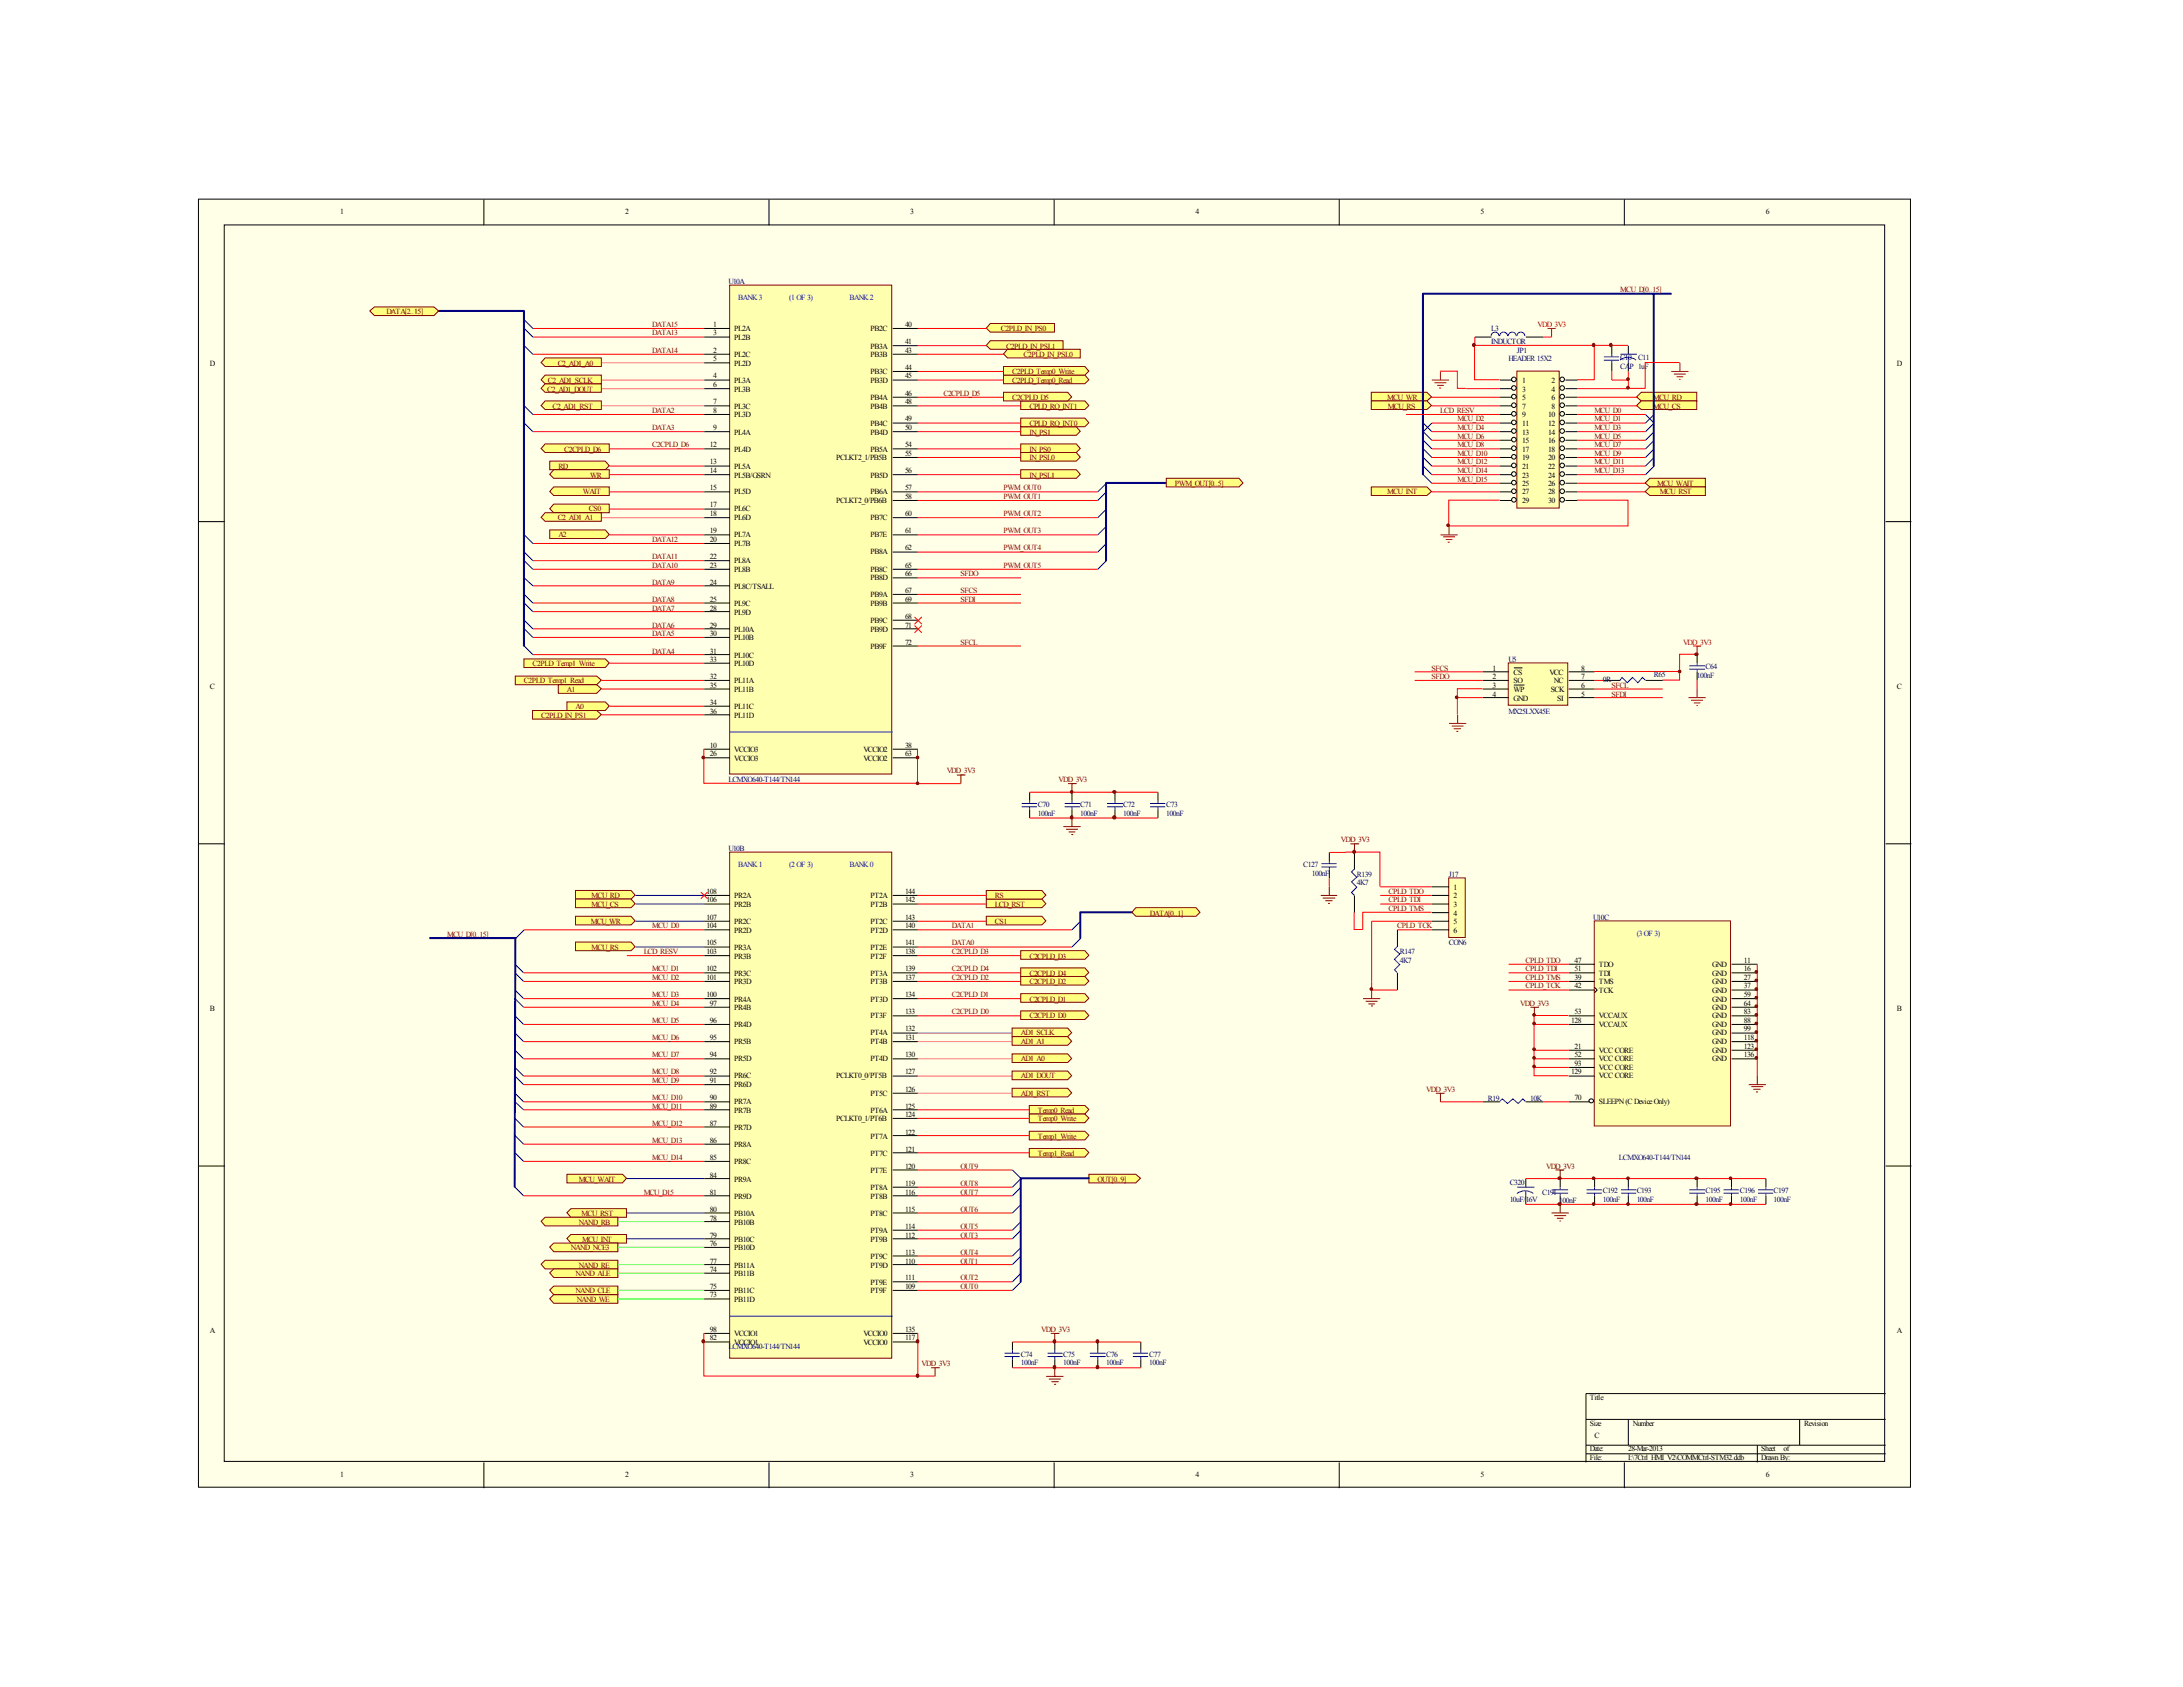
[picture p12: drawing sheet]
<svg xmlns="http://www.w3.org/2000/svg" width="279mm" height="216mm" viewBox="0 0 279 216" stroke-linecap="round" stroke-linejoin="round" font-family="sans-serif">
<defs><g id="words">
<g font-size="1">
<text x="43.5" y="27.4">1</text>
<text x="80" y="27.4">2</text>
<text x="116.5" y="27.4">3</text>
<text x="153" y="27.4">4</text>
<text x="189.5" y="27.4">5</text>
<text x="226" y="27.4">6</text>
<text x="91.3" y="41.8">1</text>
<text x="115.8" y="41.8">40</text>
<text x="26.8" y="46.9">D</text>
<text x="91.3" y="46.2">5</text>
<text x="91.3" y="45.1">2</text>
<text x="91.3" y="42.9">3</text>
<text x="94" y="46.8">PL2D</text>
<text x="94" y="45.7">PL2C</text>
<text x="94" y="43.5">PL2B</text>
<text x="94" y="42.4">PL2A</text>
<text x="111.4" y="47.9">PB3C</text>
<text x="111.4" y="45.7">PB3B</text>
<text x="111.4" y="44.6">PB3A</text>
<text x="111.4" y="42.4">PB2C</text>
<text x="115.8" y="47.3">44</text>
<text x="115.8" y="45.1">43</text>
<text x="115.8" y="44">41</text>
<text x="242.8" y="46.9">D</text>
<text x="91.3" y="48.4">4</text>
<text x="91.3" y="49.5">6</text>
<text x="91.3" y="51.7">7</text>
<text x="91.3" y="52.8">8</text>
<text x="94" y="49">PL3A</text>
<text x="94" y="50.1">PL3B</text>
<text x="94" y="52.3">PL3C</text>
<text x="94" y="53.4">PL3D</text>
<text x="111.4" y="52.3">PB4B</text>
<text x="111.4" y="51.2">PB4A</text>
<text x="111.4" y="49">PB3D</text>
<text x="115.8" y="53.9">49</text>
<text x="115.8" y="51.7">48</text>
<text x="115.8" y="50.6">46</text>
<text x="115.8" y="48.4">45</text>
<text x="194.8" y="49">1</text>
<text x="194.8" y="50.1">3</text>
<text x="194.8" y="51.2">5</text>
<text x="194.8" y="52.3">7</text>
<text x="194.8" y="53.4">9</text>
<text x="198.1" y="53.4">10</text>
<text x="198.6" y="49">2</text>
<text x="198.6" y="50.1">4</text>
<text x="198.6" y="51.2">6</text>
<text x="198.6" y="52.3">8</text>
<text x="90.9" y="57.2">12</text>
<text x="90.9" y="59.4">13</text>
<text x="91.3" y="55">9</text>
<text x="94" y="55.6">PL4A</text>
<text x="94" y="57.8">PL4D</text>
<text x="107" y="58.9">PCLKT2_1/PB5B</text>
<text x="111.4" y="57.8">PB5A</text>
<text x="111.4" y="55.6">PB4D</text>
<text x="111.4" y="54.5">PB4C</text>
<text x="115.8" y="57.2">54</text>
<text x="115.8" y="55">50</text>
<text x="115.8" y="58.3">55</text>
<text x="194.8" y="54.5">11</text>
<text x="194.8" y="55.6">13</text>
<text x="194.8" y="56.7">15</text>
<text x="194.8" y="57.8">17</text>
<text x="194.8" y="58.9">19</text>
<text x="198.1" y="54.5">12</text>
<text x="198.1" y="55.6">14</text>
<text x="198.1" y="56.7">16</text>
<text x="198.1" y="57.8">18</text>
<text x="198.1" y="58.9">20</text>
<text x="90.9" y="60.5">14</text>
<text x="90.9" y="64.9">17</text>
<text x="90.9" y="62.7">15</text>
<text x="94" y="60">PL5A</text>
<text x="94" y="61.1">PL5B/GSRN</text>
<text x="94" y="65.4">PL6C</text>
<text x="94" y="63.2">PL5D</text>
<text x="107" y="64.3">PCLKT2_0/PB6B</text>
<text x="111.4" y="61.1">PB5D</text>
<text x="111.4" y="63.2">PB6A</text>
<text x="115.8" y="60.5">56</text>
<text x="115.8" y="62.7">57</text>
<text x="115.8" y="63.8">58</text>
<text x="194.8" y="60">21</text>
<text x="194.8" y="61.1">23</text>
<text x="194.8" y="62.1">25</text>
<text x="194.8" y="63.2">27</text>
<text x="194.8" y="64.3">29</text>
<text x="198.1" y="60">22</text>
<text x="198.1" y="61.1">24</text>
<text x="198.1" y="62.1">26</text>
<text x="198.1" y="63.2">28</text>
<text x="198.1" y="64.3">30</text>
<text x="90.9" y="66">18</text>
<text x="90.9" y="68.2">19</text>
<text x="90.9" y="69.3">20</text>
<text x="90.9" y="71.5">22</text>
<text x="94" y="66.5">PL6D</text>
<text x="94" y="68.7">PL7A</text>
<text x="94" y="69.8">PL7B</text>
<text x="111.4" y="66.5">PB7C</text>
<text x="111.4" y="68.7">PB7E</text>
<text x="111.4" y="70.9">PB8A</text>
<text x="115.8" y="66">60</text>
<text x="115.8" y="68.2">61</text>
<text x="115.8" y="70.4">62</text>
<text x="90.9" y="72.6">23</text>
<text x="90.9" y="74.8">24</text>
<text x="90.9" y="77">25</text>
<text x="94" y="72">PL8A</text>
<text x="94" y="73.1">PL8B</text>
<text x="94" y="75.3">PL8C/TSALL</text>
<text x="94" y="77.5">PL9C</text>
<text x="111.4" y="73.1">PB8C</text>
<text x="111.4" y="74.2">PB8D</text>
<text x="111.4" y="76.4">PB9A</text>
<text x="111.4" y="77.5">PB9B</text>
<text x="115.8" y="72.6">65</text>
<text x="115.8" y="73.7">66</text>
<text x="115.8" y="75.9">67</text>
<text x="115.8" y="77">69</text>
<text x="90.9" y="78.1">28</text>
<text x="90.9" y="80.3">29</text>
<text x="90.9" y="81.4">30</text>
<text x="90.9" y="83.6">31</text>
<text x="94" y="78.6">PL9D</text>
<text x="94" y="80.8">PL10A</text>
<text x="94" y="81.9">PL10B</text>
<text x="111.4" y="79.7">PB9C</text>
<text x="111.4" y="80.8">PB9D</text>
<text x="111.4" y="83">PB9F</text>
<text x="115.8" y="79.2">68</text>
<text x="115.8" y="80.3">71</text>
<text x="115.8" y="82.5">72</text>
<text x="26.8" y="88.1">C</text>
<text x="90.9" y="84.7">33</text>
<text x="90.9" y="86.9">32</text>
<text x="90.9" y="88">35</text>
<text x="94" y="84.2">PL10C</text>
<text x="94" y="85.3">PL10D</text>
<text x="94" y="87.5">PL11A</text>
<text x="94" y="88.6">PL11B</text>
<text x="191" y="85.8">1</text>
<text x="191" y="86.9">2</text>
<text x="191" y="88">3</text>
<text x="191" y="89.1">4</text>
<text x="193.7" y="86.4">CS</text>
<text x="193.7" y="87.5">SO</text>
<text x="193.7" y="88.6">WP</text>
<text x="193.7" y="89.7">GND</text>
<text x="198.3" y="86.4">VCC</text>
<text x="198.5" y="88.6">SCK</text>
<text x="198.9" y="87.5">NC</text>
<text x="199.3" y="89.7">SI</text>
<text x="202.4" y="88">6</text>
<text x="202.4" y="89.1">5</text>
<text x="202.4" y="86.9">7</text>
<text x="202.4" y="85.8">8</text>
<text x="242.8" y="88.1">C</text>
<text x="90.9" y="95.7">10</text>
<text x="90.9" y="90.2">34</text>
<text x="90.9" y="91.3">36</text>
<text x="94" y="90.8">PL11C</text>
<text x="94" y="91.9">PL11D</text>
<text x="115.8" y="95.7">38</text>
<text x="90.9" y="96.8">26</text>
<text x="94" y="96.3">VCCIO3</text>
<text x="94" y="97.4">VCCIO3</text>
<text x="110.5" y="96.3">VCCIO2</text>
<text x="110.5" y="97.4">VCCIO2</text>
<text x="115.8" y="96.8">63</text>
<text x="186" y="113.9">1</text>
<text x="90.4" y="118.8">104</text>
<text x="90.4" y="117.7">107</text>
<text x="90.4" y="115.5">106</text>
<text x="90.4" y="114.4">108</text>
<text x="94" y="119.4">PR2D</text>
<text x="94" y="118.3">PR2C</text>
<text x="94" y="116.1">PR2B</text>
<text x="94" y="115">PR2A</text>
<text x="111.4" y="119.4">PT2D</text>
<text x="111.4" y="118.3">PT2C</text>
<text x="111.4" y="116.1">PT2B</text>
<text x="111.4" y="115">PT2A</text>
<text x="115.8" y="118.8">140</text>
<text x="115.8" y="117.7">143</text>
<text x="115.8" y="115.5">142</text>
<text x="115.8" y="114.4">144</text>
<text x="186" y="115">2</text>
<text x="186" y="116.1">3</text>
<text x="186" y="117.2">4</text>
<text x="186" y="118.3">5</text>
<text x="186" y="119.4">6</text>
<text x="90.4" y="121">105</text>
<text x="90.4" y="122.1">103</text>
<text x="90.4" y="124.3">102</text>
<text x="90.4" y="125.4">101</text>
<text x="94" y="121.6">PR3A</text>
<text x="94" y="122.7">PR3B</text>
<text x="94" y="124.9">PR3C</text>
<text x="94" y="126">PR3D</text>
<text x="111.4" y="126">PT3B</text>
<text x="111.4" y="124.9">PT3A</text>
<text x="111.4" y="122.7">PT2F</text>
<text x="111.4" y="121.6">PT2E</text>
<text x="115.8" y="125.4">137</text>
<text x="115.8" y="124.3">139</text>
<text x="115.8" y="122.1">138</text>
<text x="115.8" y="121">141</text>
<text x="201.5" y="123.2">47</text>
<text x="201.5" y="124.3">51</text>
<text x="201.5" y="125.4">39</text>
<text x="204.7" y="123.8">TDO</text>
<text x="204.7" y="124.9">TDI</text>
<text x="204.7" y="126">TMS</text>
<text x="219.1" y="123.8">GND</text>
<text x="219.1" y="124.9">GND</text>
<text x="219.1" y="126">GND</text>
<text x="223.2" y="123.2">11</text>
<text x="223.2" y="124.3">16</text>
<text x="223.2" y="125.4">27</text>
<text x="26.8" y="129.4">B</text>
<text x="90.4" y="127.6">100</text>
<text x="90.9" y="128.7">97</text>
<text x="90.9" y="130.9">96</text>
<text x="94" y="128.2">PR4A</text>
<text x="94" y="129.3">PR4B</text>
<text x="94" y="131.4">PR4D</text>
<text x="111.4" y="130.3">PT3F</text>
<text x="111.4" y="128.2">PT3D</text>
<text x="115.8" y="129.8">133</text>
<text x="115.8" y="127.6">134</text>
<text x="115.8" y="132">132</text>
<text x="201.1" y="130.9">128</text>
<text x="201.5" y="129.8">53</text>
<text x="201.5" y="126.5">42</text>
<text x="204.7" y="130.3">VCCAUX</text>
<text x="204.7" y="131.4">VCCAUX</text>
<text x="204.7" y="127.1">TCK</text>
<text x="219.1" y="127.1">GND</text>
<text x="219.1" y="128.2">GND</text>
<text x="219.1" y="129.3">GND</text>
<text x="219.1" y="130.3">GND</text>
<text x="219.1" y="131.4">GND</text>
<text x="223.2" y="126.5">37</text>
<text x="223.2" y="127.6">59</text>
<text x="223.2" y="128.7">64</text>
<text x="223.2" y="129.8">83</text>
<text x="223.2" y="130.9">88</text>
<text x="223.2" y="132">99</text>
<text x="242.8" y="129.4">B</text>
<text x="90.9" y="133.1">95</text>
<text x="90.9" y="137.5">92</text>
<text x="90.9" y="135.3">94</text>
<text x="94" y="133.6">PR5B</text>
<text x="94" y="135.8">PR5D</text>
<text x="111.4" y="132.5">PT4A</text>
<text x="111.4" y="133.6">PT4B</text>
<text x="111.4" y="135.8">PT4D</text>
<text x="115.8" y="133.1">131</text>
<text x="115.8" y="135.3">130</text>
<text x="115.8" y="137.5">127</text>
<text x="201.1" y="137.5">129</text>
<text x="201.5" y="134.2">21</text>
<text x="201.5" y="135.3">52</text>
<text x="201.5" y="136.4">93</text>
<text x="204.7" y="134.7">VCC CORE</text>
<text x="204.7" y="135.8">VCC CORE</text>
<text x="204.7" y="136.9">VCC CORE</text>
<text x="219.1" y="133.6">GND</text>
<text x="219.1" y="134.7">GND</text>
<text x="219.1" y="135.8">GND</text>
<text x="219.1" y="132.5">GND</text>
<text x="223.2" y="133.1">118</text>
<text x="223.2" y="134.2">123</text>
<text x="223.2" y="135.3">136</text>
<text x="90.9" y="138.6">91</text>
<text x="90.9" y="140.8">90</text>
<text x="90.9" y="141.9">89</text>
<text x="94" y="138">PR6C</text>
<text x="94" y="139.1">PR6D</text>
<text x="94" y="141.3">PR7A</text>
<text x="94" y="142.4">PR7B</text>
<text x="107" y="138">PCLKT0_0/PT5B</text>
<text x="107" y="143.5">PCLKT0_1/PT6B</text>
<text x="111.4" y="140.2">PT5C</text>
<text x="111.4" y="142.4">PT6A</text>
<text x="115.8" y="139.7">126</text>
<text x="115.8" y="141.9">125</text>
<text x="115.8" y="143">124</text>
<text x="201.5" y="140.8">70</text>
<text x="204.7" y="138">VCC CORE</text>
<text x="204.7" y="141.3">SLEEPN (C Device Only)</text>
<text x="90.9" y="144.1">87</text>
<text x="90.9" y="146.3">86</text>
<text x="90.9" y="148.5">85</text>
<text x="94" y="144.6">PR7D</text>
<text x="94" y="146.8">PR8A</text>
<text x="94" y="149">PR8C</text>
<text x="111.4" y="145.7">PT7A</text>
<text x="111.4" y="147.9">PT7C</text>
<text x="115.8" y="145.2">122</text>
<text x="115.8" y="147.4">121</text>
<text x="115.8" y="149.6">120</text>
<text x="90.9" y="150.7">84</text>
<text x="90.9" y="152.9">81</text>
<text x="90.9" y="155.1">80</text>
<text x="94" y="151.2">PR9A</text>
<text x="94" y="153.4">PR9D</text>
<text x="94" y="155.6">PB10A</text>
<text x="111.4" y="150.1">PT7E</text>
<text x="111.4" y="152.3">PT8A</text>
<text x="111.4" y="153.4">PT8B</text>
<text x="111.4" y="155.6">PT8C</text>
<text x="115.8" y="151.8">119</text>
<text x="115.8" y="152.9">116</text>
<text x="115.8" y="155.1">115</text>
<text x="90.9" y="156.2">78</text>
<text x="90.9" y="158.4">79</text>
<text x="90.9" y="159.5">76</text>
<text x="90.9" y="161.7">77</text>
<text x="94" y="156.7">PB10B</text>
<text x="94" y="158.9">PB10C</text>
<text x="94" y="160">PB10D</text>
<text x="111.4" y="157.8">PT9A</text>
<text x="111.4" y="158.9">PT9B</text>
<text x="111.4" y="161.1">PT9C</text>
<text x="115.8" y="157.3">114</text>
<text x="115.8" y="158.4">112</text>
<text x="115.8" y="160.6">113</text>
<text x="115.8" y="161.7">110</text>
<text x="90.9" y="162.8">74</text>
<text x="90.9" y="164.9">75</text>
<text x="90.9" y="166">73</text>
<text x="94" y="162.2">PB11A</text>
<text x="94" y="163.3">PB11B</text>
<text x="94" y="165.5">PB11C</text>
<text x="94" y="166.6">PB11D</text>
<text x="111.4" y="162.2">PT9D</text>
<text x="111.4" y="164.4">PT9E</text>
<text x="111.4" y="165.5">PT9F</text>
<text x="115.8" y="163.8">111</text>
<text x="115.8" y="164.9">109</text>
<text x="26.8" y="170.6">A</text>
<text x="90.9" y="170.4">98</text>
<text x="90.9" y="171.5">82</text>
<text x="94" y="171">VCCIO1</text>
<text x="94" y="172.1">VCCIO1</text>
<text x="110.5" y="171">VCCIO0</text>
<text x="110.5" y="172.1">VCCIO0</text>
<text x="115.8" y="170.4">135</text>
<text x="115.8" y="171.5">117</text>
<text x="242.8" y="170.6">A</text>
<text x="203.5" y="179.2">Title</text>
<text x="203.5" y="182.5">Size</text>
<text x="203.5" y="185.8">Date:</text>
<text x="204.1" y="184.1">C</text>
<text x="208.4" y="185.8">28-Mar-2013</text>
<text x="209" y="182.5">Number</text>
<text x="225.4" y="185.8">Sheet</text>
<text x="228.3" y="185.8">of</text>
<text x="230.9" y="182.5">Revision</text>
<text x="43.5" y="189.1">1</text>
<text x="80" y="189.1">2</text>
<text x="116.5" y="189.1">3</text>
<text x="153" y="189.1">4</text>
<text x="189.5" y="189.1">5</text>
<text x="203.5" y="186.9">File:</text>
<text x="208.4" y="186.9">I:\7Ctrl_HMI_V2\COMMCtrl-STM32.ddb</text>
<text x="225.4" y="186.9">Drawn By:</text>
<text x="226" y="189.1">6</text>
</g>
<g font-size="1" fill="#800000">
<text x="49.4" y="40.2">DATA[2..15]</text>
<text x="83.5" y="41.8">DATA15</text>
<text x="207.4" y="37.4">MCU_D[0..15]</text>
<text x="71.4" y="46.8">C2_AD1_A0</text>
<text x="83.5" y="42.9">DATA13</text>
<text x="83.5" y="45.1">DATA14</text>
<text x="128.1" y="42.4">C2PLD_IN_PS0</text>
<text x="128.8" y="44.6">C2PLD_IN_PSL1</text>
<text x="129.5" y="47.9">C2PLD_Temp0_Write</text>
<text x="131" y="45.7">C2PLD_IN_PSL0</text>
<text x="70" y="50.1">C2_AD1_DOUT</text>
<text x="70.1" y="49">C2_AD1_SCLK</text>
<text x="70.7" y="52.3">C2_AD1_RST</text>
<text x="83.5" y="52.8">DATA2</text>
<text x="120.7" y="50.6">C2CPLD_D5</text>
<text x="129.5" y="49">C2PLD_Temp0_Read</text>
<text x="129.5" y="51.2">C2CPLD_D5</text>
<text x="131.7" y="52.3">CPLD_RQ_INT1</text>
<text x="177.6" y="51.2">MCU_WR</text>
<text x="177.6" y="52.3">MCU_RS</text>
<text x="184.3" y="52.8">LCD_RESV</text>
<text x="186.5" y="53.9">MCU_D2</text>
<text x="204.1" y="52.8">MCU_D0</text>
<text x="204.1" y="53.9">MCU_D1</text>
<text x="211.6" y="51.2">MCU_RD</text>
<text x="211.6" y="52.3">MCU_CS</text>
<text x="72.2" y="57.8">C2CPLD_D6</text>
<text x="83.5" y="55">DATA3</text>
<text x="83.5" y="57.2">C2CPLD_D6</text>
<text x="131.7" y="57.8">IN_PS0</text>
<text x="131.7" y="55.6">IN_PS1</text>
<text x="131.7" y="54.5">CPLD_RQ_INT0</text>
<text x="131.7" y="58.9">IN_PSL0</text>
<text x="186.5" y="55">MCU_D4</text>
<text x="186.5" y="56.1">MCU_D6</text>
<text x="186.5" y="57.2">MCU_D8</text>
<text x="186.5" y="58.3">MCU_D10</text>
<text x="186.5" y="59.4">MCU_D12</text>
<text x="204.1" y="55">MCU_D3</text>
<text x="204.1" y="56.1">MCU_D5</text>
<text x="204.1" y="57.2">MCU_D7</text>
<text x="204.1" y="58.3">MCU_D9</text>
<text x="204.1" y="59.4">MCU_D11</text>
<text x="71.5" y="60">RD</text>
<text x="74.6" y="63.2">WAIT</text>
<text x="75.4" y="65.4">CS0</text>
<text x="75.5" y="61.1">WR</text>
<text x="128.4" y="62.7">PWM_OUT0</text>
<text x="128.4" y="63.8">PWM_OUT1</text>
<text x="131.7" y="61.1">IN_PSL1</text>
<text x="150.4" y="62.1">PWM_OUT[0..5]</text>
<text x="177.6" y="63.2">MCU_INT</text>
<text x="186.5" y="61.6">MCU_D15</text>
<text x="186.5" y="60.5">MCU_D14</text>
<text x="204.1" y="60.5">MCU_D13</text>
<text x="212.1" y="62.1">MCU_WAIT</text>
<text x="212.4" y="63.2">MCU_RST</text>
<text x="71.4" y="66.5">C2_AD1_A1</text>
<text x="71.5" y="68.7">A2</text>
<text x="83.5" y="71.5">DATA11</text>
<text x="83.5" y="69.3">DATA12</text>
<text x="128.4" y="66">PWM_OUT2</text>
<text x="128.4" y="68.2">PWM_OUT3</text>
<text x="128.4" y="70.4">PWM_OUT4</text>
<text x="83.5" y="77">DATA8</text>
<text x="83.5" y="74.8">DATA9</text>
<text x="83.5" y="72.6">DATA10</text>
<text x="122.9" y="75.9">SFCS</text>
<text x="122.9" y="73.7">SFDO</text>
<text x="122.9" y="77">SFDI</text>
<text x="128.4" y="72.6">PWM_OUT5</text>
<text x="83.5" y="83.6">DATA4</text>
<text x="83.5" y="81.4">DATA5</text>
<text x="83.5" y="80.3">DATA6</text>
<text x="83.5" y="78.1">DATA7</text>
<text x="122.9" y="82.5">SFCL</text>
<text x="67.1" y="87.5">C2PLD_Temp1_Read</text>
<text x="68.2" y="85.3">C2PLD_Temp1_Write</text>
<text x="72.6" y="88.6">A1</text>
<text x="183.2" y="85.8">SFCS</text>
<text x="183.2" y="86.9">SFDO</text>
<text x="206.3" y="88">SFCL</text>
<text x="206.3" y="89.1">SFDI</text>
<text x="69.3" y="91.9">C2PLD_IN_PS1</text>
<text x="73.7" y="90.8">A0</text>
<text x="121.2" y="99">VDD_3V3</text>
<text x="135.5" y="100.1">VDD_3V3</text>
<text x="171.6" y="107.8">VDD_3V3</text>
<text x="57.2" y="119.9">MCU_D[0..15]</text>
<text x="75.6" y="118.3">MCU_WR</text>
<text x="75.7" y="115">MCU_RD</text>
<text x="75.7" y="116.1">MCU_CS</text>
<text x="83.5" y="118.8">MCU_D0</text>
<text x="121.8" y="118.8">DATA1</text>
<text x="127.3" y="116.1">LCD_RST</text>
<text x="127.3" y="115">RS</text>
<text x="127.3" y="118.3">CS1</text>
<text x="147.2" y="117.2">DATA[0..1]</text>
<text x="177.7" y="114.4">CPLD_TDO</text>
<text x="177.7" y="115.5">CPLD_TDI</text>
<text x="177.7" y="116.6">CPLD_TMS</text>
<text x="178.8" y="118.8">CPLD_TCK</text>
<text x="75.7" y="121.6">MCU_RS</text>
<text x="82.4" y="122.1">LCD_RESV</text>
<text x="83.5" y="124.3">MCU_D1</text>
<text x="83.5" y="125.4">MCU_D2</text>
<text x="121.8" y="121">DATA0</text>
<text x="121.8" y="125.4">C2CPLD_D2</text>
<text x="121.8" y="122.1">C2CPLD_D3</text>
<text x="121.8" y="124.3">C2CPLD_D4</text>
<text x="131.7" y="122.7">C2CPLD_D3</text>
<text x="131.7" y="124.9">C2CPLD_D4</text>
<text x="131.7" y="126">C2CPLD_D2</text>
<text x="195.3" y="123.2">CPLD_TDO</text>
<text x="195.3" y="125.4">CPLD_TMS</text>
<text x="195.3" y="124.3">CPLD_TDI</text>
<text x="83.5" y="127.6">MCU_D3</text>
<text x="83.5" y="128.7">MCU_D4</text>
<text x="83.5" y="130.9">MCU_D5</text>
<text x="121.8" y="129.8">C2CPLD_D0</text>
<text x="121.8" y="127.6">C2CPLD_D1</text>
<text x="131.7" y="128.2">C2CPLD_D1</text>
<text x="131.7" y="130.3">C2CPLD_D0</text>
<text x="194.6" y="128.7">VDD_3V3</text>
<text x="195.3" y="126.5">CPLD_TCK</text>
<text x="83.5" y="133.1">MCU_D6</text>
<text x="83.5" y="135.3">MCU_D7</text>
<text x="83.5" y="137.5">MCU_D8</text>
<text x="130.6" y="132.5">AD1_SCLK</text>
<text x="130.6" y="133.6">AD1_A1</text>
<text x="130.6" y="135.8">AD1_A0</text>
<text x="83.5" y="138.6">MCU_D9</text>
<text x="83.5" y="140.8">MCU_D10</text>
<text x="83.5" y="141.9">MCU_D11</text>
<text x="130.6" y="138">AD1_DOUT</text>
<text x="130.6" y="140.2">AD1_RST</text>
<text x="132.9" y="142.4">Temp0_Read</text>
<text x="132.9" y="143.5">Temp0_Write</text>
<text x="182.6" y="139.7">VDD_3V3</text>
<text x="83.5" y="144.1">MCU_D12</text>
<text x="83.5" y="146.3">MCU_D13</text>
<text x="83.5" y="148.5">MCU_D14</text>
<text x="122.9" y="149.6">OUT9</text>
<text x="132.9" y="147.9">Temp1_Read</text>
<text x="132.9" y="145.7">Temp1_Write</text>
<text x="197.9" y="149.6">VDD_3V3</text>
<text x="74.1" y="151.2">MCU_WAIT</text>
<text x="74.4" y="155.6">MCU_RST</text>
<text x="82.4" y="152.9">MCU_D15</text>
<text x="122.9" y="155.1">OUT6</text>
<text x="122.9" y="152.9">OUT7</text>
<text x="122.9" y="151.8">OUT8</text>
<text x="140.5" y="151.2">OUT[0..9]</text>
<text x="73.1" y="160">NAND_NCE3</text>
<text x="74.1" y="156.7">NAND_RB</text>
<text x="74.5" y="158.9">MCU_INT</text>
<text x="122.9" y="161.7">OUT1</text>
<text x="122.9" y="158.4">OUT3</text>
<text x="122.9" y="160.6">OUT4</text>
<text x="122.9" y="157.3">OUT5</text>
<text x="73.7" y="165.5">NAND_CLE</text>
<text x="73.7" y="163.3">NAND_ALE</text>
<text x="73.8" y="166.6">NAND_WE</text>
<text x="74.1" y="162.2">NAND_RE</text>
<text x="122.9" y="164.9">OUT0</text>
<text x="122.9" y="163.8">OUT2</text>
<text x="133.3" y="170.4">VDD_3V3</text>
<text x="117.9" y="174.8">VDD_3V3</text>
</g>
<g font-size="1" fill="#000080">
<text x="93.2" y="36.3">U10A</text>
<text x="190.9" y="42.4">L3</text>
<text x="190.9" y="44">INDUCTOR</text>
<text x="193.1" y="46.2">HEADER 15X2</text>
<text x="194.2" y="45.1">JP1</text>
<text x="207.4" y="46.1">C10</text>
<text x="207.4" y="47.2">CAP 1uF</text>
<text x="209.6" y="46.1">C11</text>
<text x="193.1" y="84.7">U5</text>
<text x="205.2" y="87.3">0R</text>
<text x="211.7" y="86.6">R65</text>
<text x="217.2" y="86.8">100nF</text>
<text x="218.3" y="85.7">C64</text>
<text x="193.1" y="91.3">MX25LXX45E</text>
<text x="93.2" y="100.1">LCMXO640-T144/TN144</text>
<text x="132.9" y="103.3">C70</text>
<text x="132.9" y="104.4">100nF</text>
<text x="138.3" y="103.3">C71</text>
<text x="138.3" y="104.4">100nF</text>
<text x="143.8" y="103.3">C72</text>
<text x="143.8" y="104.4">100nF</text>
<text x="149.3" y="103.3">C73</text>
<text x="149.3" y="104.4">100nF</text>
<text x="93.2" y="108.9">U10B</text>
<text x="166.8" y="111">C127</text>
<text x="167.9" y="112.1">100nF</text>
<text x="173.7" y="112.2">R139</text>
<text x="173.7" y="113.3">4K7</text>
<text x="185.4" y="112.2">J17</text>
<text x="203.9" y="117.7">U10C</text>
<text x="179.2" y="122.1">R147</text>
<text x="179.2" y="123.2">4K7</text>
<text x="185.4" y="121">CON6</text>
<text x="190.4" y="140.9">R19</text>
<text x="195.8" y="140.9">10K</text>
<text x="207.2" y="148.5">LCMXO640-T144/TN144</text>
<text x="193.2" y="151.6">C320</text>
<text x="193.2" y="153.8">10uF/16V</text>
<text x="197.4" y="152.9">C191</text>
<text x="199.6" y="154">100nF</text>
<text x="205.2" y="152.7">C192</text>
<text x="205.2" y="153.8">100nF</text>
<text x="209.5" y="152.7">C193</text>
<text x="209.5" y="153.8">100nF</text>
<text x="218.3" y="152.7">C195</text>
<text x="218.3" y="153.8">100nF</text>
<text x="222.7" y="152.7">C196</text>
<text x="222.7" y="153.8">100nF</text>
<text x="227" y="152.7">C197</text>
<text x="227" y="153.8">100nF</text>
<text x="93.2" y="172.6">LCMXO640-T144/TN144</text>
<text x="130.6" y="173.6">C74</text>
<text x="136.1" y="173.6">C75</text>
<text x="141.6" y="173.6">C76</text>
<text x="147.1" y="173.6">C77</text>
<text x="130.6" y="174.7">100nF</text>
<text x="136.1" y="174.7">100nF</text>
<text x="141.6" y="174.7">100nF</text>
<text x="147.1" y="174.7">100nF</text>
</g>
<g font-size="1" fill="#00f">
<text x="94.5" y="38.4">BANK 3</text>
<text x="101" y="38.4">(1 OF 3)</text>
<text x="108.7" y="38.4">BANK 2</text>
<text x="94.5" y="111">BANK 1</text>
<text x="101" y="111">(2 OF 3)</text>
<text x="108.7" y="111">BANK 0</text>
<text x="209.5" y="119.8">(3 OF 3)</text>
</g>
<g font-size="1" fill="#bf0000">
<text x="196.8" y="41.8">VDD_3V3</text>
<text x="215.4" y="82.5">VDD_3V3</text>
</g>
</g></defs>
<path d="M25.4 25.5h219.1v164.8h-219.1z" fill="#ffffe8"/>
<g fill="none" stroke="#000" stroke-width=".13">
<path d="M25.4 25.5h219.1v164.8h-219.1zM28.7 28.8h212.5v158.2h-212.5zM61.9 25.5v3.3M98.4 25.5v3.3M134.9 25.5v3.3M171.4 25.5v3.3M207.9 25.5v3.3M25.4 66.8h3.3M241.3 66.8h3.3M25.4 108h3.3M241.3 108h3.3M25.4 149.2h3.3"/>
<path d="M241.3 149.2h3.3M241.3 178.4h-38.3v8.8M61.9 187.2v3.3M98.4 187.2v3.3M134.9 187.2v3.3M171.4 187.2v3.3M203 181.7h38.3M203 185h38.3M203 186.1h38.3M207.9 187.2v3.3M208.4 181.7v3.3M224.9 185v2.2"/>
<path d="M230.3 181.7v3.3"/>
</g>
<path d="M93.5 36.6h20.6v62.5h-20.6z" fill="#ffffb0"/>
<path d="M93.4 36.5h20.7v62.6h-20.7z" fill="none" stroke="#800000" stroke-width=".13"/>
<path d="M93.4 93.7h20.9" fill="none" stroke="#00f" stroke-width=".13"/>
<g fill="none" stroke="#000" stroke-width=".13">
<path d="M90.1 46.4h3.3M90.1 45.3h3.3M90.1 43.1h3.3M90.1 42h3.3M90.1 48.6h3.3M90.1 49.7h3.3M90.1 51.9h3.3M90.1 53h3.3M90.1 55.2h3.3M90.1 57.4h3.3M90.1 59.6h3.3M114.3 45.3h3.2"/>
<path d="M114.3 42h3.2M114.3 48.6h3.2M114.3 51.9h3.2M114.3 55.2h3.2M114.3 57.4h3.2M114.3 54.1h3.2M114.3 50.8h3.2M114.3 47.5h3.2M114.3 44.2h3.2M114.3 58.5h3.2M90.1 60.7h3.3M90.1 65.2h3.3"/>
<path d="M90.1 62.9h3.3M90.1 66.3h3.3M90.1 68.5h3.3M90.1 69.6h3.3M90.1 71.8h3.3M90.1 72.9h3.3M90.1 75h3.3M90.1 77.2h3.3M90.1 78.3h3.3M114.3 60.7h3.2M114.3 62.9h3.2M114.3 66.3h3.2"/>
<path d="M114.3 68.5h3.2M114.3 72.9h3.2M114.3 77.2h3.2M114.3 64.1h3.2M114.3 70.7h3.2M114.3 74h3.2M114.3 76.1h3.2M114.3 79.4h3.2M90.1 95.9h3.3M90.1 97h3.3M90.1 80.5h3.3M90.1 81.6h3.3"/>
<path d="M90.1 83.8h3.3M90.1 84.9h3.3M90.1 87.1h3.3M90.1 88.2h3.3M90.1 90.4h3.3M90.1 91.5h3.3M114.3 95.9h3.2M114.3 97h3.2M114.3 80.5h3.2M114.3 82.7h3.2"/>
</g>
<path d="M93.5 109.1h20.6v64.7h-20.6z" fill="#ffffb0"/>
<path d="M93.4 109.1h20.7v64.7h-20.7z" fill="none" stroke="#800000" stroke-width=".13"/>
<path d="M93.4 168.4h20.9" fill="none" stroke="#00f" stroke-width=".13"/>
<g fill="none" stroke="#000" stroke-width=".13">
<path d="M90.1 119h3.3M90.1 117.9h3.3M90.1 115.7h3.3M90.1 114.6h3.3M114.3 119h3.2M114.3 117.9h3.2M114.3 115.7h3.2M114.3 114.6h3.2M90.1 121.2h3.3M90.1 122.3h3.3M90.1 124.5h3.3M90.1 125.6h3.3"/>
<path d="M90.1 127.8h3.3M90.1 128.9h3.3M90.1 131.1h3.3M90.1 133.3h3.3M90.1 137.7h3.3M90.1 135.5h3.3M90.1 138.8h3.3M114.3 121.2h3.2M114.3 122.3h3.2M114.3 124.5h3.2M114.3 125.6h3.2M114.3 127.8h3.2"/>
<path d="M114.3 133.3h3.2M114.3 137.7h3.2M114.3 135.5h3.2M114.3 130h3.2M114.3 132.2h3.2M114.3 139.9h3.2M90.1 141h3.3M90.1 142h3.3M90.1 144.2h3.3M90.1 146.4h3.3M90.1 148.6h3.3M90.1 150.8h3.3"/>
<path d="M90.1 153h3.3M90.1 155.2h3.3M90.1 156.3h3.3M90.1 158.5h3.3M90.1 159.6h3.3M114.3 142h3.2M114.3 153h3.2M114.3 155.2h3.2M114.3 158.5h3.2M114.3 143.1h3.2M114.3 145.3h3.2M114.3 147.5h3.2"/>
<path d="M114.3 149.7h3.2M114.3 151.9h3.2M114.3 157.4h3.2M90.1 170.6h3.3M90.1 171.7h3.3M90.1 161.8h3.3M90.1 162.9h3.3M90.1 165.1h3.3M90.1 166.2h3.3M114.3 170.6h3.2M114.3 171.7h3.2M114.3 161.8h3.2"/>
<path d="M114.3 165.1h3.2M114.3 160.7h3.2M114.3 164h3.2"/>
</g>
<path d="M204.1 117.9h17.4v26.2h-17.4z" fill="#ffffb0"/>
<path d="M204 117.9h17.5v26.2h-17.5z" fill="none" stroke="#800000" stroke-width=".13"/>
<g fill="none" stroke="#000" stroke-width=".13">
<path d="M200.8 134.4h3.3M200.8 135.5h3.3M200.8 123.4h3.3M200.8 124.5h3.3M200.8 125.6h3.3M200.8 126.7h3.3M200.8 130h3.3M200.8 131.1h3.3M200.8 136.6h3.3M200.8 137.7h3.3M204.1 126.4l.3 .3-.3 .3M221.6 133.3h3.3"/>
<path d="M221.6 134.4h3.3M221.6 135.5h3.3M221.6 123.4h3.3M221.6 124.5h3.3M221.6 125.6h3.3M221.6 126.7h3.3M221.6 127.8h3.3M221.6 128.9h3.3M221.6 130h3.3M221.6 131.1h3.3M221.6 132.2h3.3M200.8 141h2.6"/>
<circle cx="203.7" cy="140.9" r=".28"/>
</g>
<g fill="none" stroke="#f00" stroke-width=".13">
<path d="M68.2 42h21.9M68.2 43.1h21.9M68.2 45.3h21.9M68.2 53h21.9M68.2 55.2h21.9M78 57.4h12.1M78 59.6h12.1M68.2 69.6h21.9M68.2 71.8h21.9M68.2 72.9h21.9M68.2 75h21.9M68.2 77.2h21.9"/>
<path d="M68.2 78.3h21.9M78 60.7h12.1M78 62.9h12.1M78 65.2h12.1M78 68.5h12.1M68.2 80.5h21.9M68.2 81.6h21.9M68.2 83.8h21.9M77 87.1h13.1M77 88.2h13.1M78 84.9h12.1"/>
</g>
<path d="M77 46.4h13.1M77 48.6h13.1M77 49.7h13.1M77 51.9h13.1M77 66.3h13.1" fill="none" stroke="#f0f" stroke-width=".13"/>
<g fill="#ffff80" stroke="#800000" stroke-width=".13">
<path d="M70.4 59h7.1l.5 .6-.5 .5h-7.1z" fill-rule="evenodd"/>
<path d="M70.4 67.8h7.1l.5 .6-.5 .5h-7.1z" fill-rule="evenodd"/>
<path d="M66 86.5h10.4l.6 .5-.6 .6h-10.4z" fill-rule="evenodd"/>
<path d="M67.1 84.3h10.4l.5 .5-.5 .6h-10.4z" fill-rule="evenodd"/>
<path d="M126.7 41.4h8.3v1.1h-8.3l-.5-.5z" fill-rule="evenodd"/>
<path d="M68.2 90.9h8.2l.6 .5-.6 .6h-8.2z" fill-rule="evenodd"/>
<path d="M128.9 44.7h9.4v1.1h-9.4l-.5-.5z" fill-rule="evenodd"/>
<path d="M126.7 43.6h9.4v1.1h-9.4l-.5-.5z" fill-rule="evenodd"/>
<path d="M71.5 87.6h4.9l.6 .5-.6 .6h-4.9z" fill-rule="evenodd"/>
<path d="M72.6 89.8h4.9l.5 .5-.5 .6h-4.9z" fill-rule="evenodd"/>
<path d="M130.6 56.8h7.2l.5 .6-.5 .5h-7.2z" fill-rule="evenodd"/>
<path d="M130.6 54.6h7.2l.5 .6-.5 .5h-7.2z" fill-rule="evenodd"/>
<path d="M128.4 48h10.5l.5 .6-.5 .5h-10.5z" fill-rule="evenodd"/>
<path d="M128.4 46.9h10.5l.5 .6-.5 .5h-10.5z" fill-rule="evenodd"/>
<path d="M130.6 51.3h8.3l.5 .6-.5 .5h-8.3z" fill-rule="evenodd"/>
<path d="M130.6 53.5h8.3l.5 .6-.5 .5h-8.3z" fill-rule="evenodd"/>
</g>
<path d="M117.5 51.9h13.2M117.5 54.1h13.2M117.5 55.2h13.2M117.5 57.4h13.2M117.5 58.5h13.2M117.5 60.7h13.2M117.5 62.9h23M117.5 64.1h23M117.5 66.3h23M117.5 68.5h23M117.5 70.7h23M117.5 72.9h23" fill="none" stroke="#f00" stroke-width=".13"/>
<g fill="#ffff80" stroke="#800000" stroke-width=".13">
<path d="M72.6 155.2l.5-.5h7.1v1.1h-7.1z" fill-rule="evenodd"/>
<path d="M72.6 158.5l.5-.5h7.1v1.1h-7.1z" fill-rule="evenodd"/>
<path d="M73.7 114h7.1l.5 .6-.5 .5h-7.1z" fill-rule="evenodd"/>
<path d="M73.7 117.3h7.1l.5 .6-.5 .5h-7.1z" fill-rule="evenodd"/>
<path d="M73.7 115.1h7.1l.5 .6-.5 .5h-7.1z" fill-rule="evenodd"/>
<path d="M73.7 120.6h7.1l.5 .6-.5 .5h-7.1z" fill-rule="evenodd"/>
<path d="M72.6 150.3h7.1l.5 .5-.5 .6h-7.1z" fill-rule="evenodd"/>
</g>
<path d="M67 138.8h23.1M67 137.7h23.1M67 135.5h23.1M67 133.3h23.1M67 131.1h23.1M67 128.9h23.1M67 153h23.1M67 148.6h23.1M67 146.4h23.1M67 144.2h23.1M67 142h23.1M67 141h23.1" fill="none" stroke="#f00" stroke-width=".13"/>
<path d="M80.2 150.8h9.9" fill="none" stroke="#00f" stroke-width=".13"/>
<path d="M66 120.1l-.1 31.8" fill="none" stroke="#000080" stroke-width=".25"/>
<g fill="none" stroke="#000080" stroke-width=".13">
<path d="M67.1 119l-1.1 1.1M65.9 139.9l1.1 1.1M65.9 137.7l1.1 1.1M65.9 136.6l1.1 1.1M65.9 134.4l1.1 1.1M65.9 132.2l1.1 1.1M65.9 130l1.1 1.1M65.9 127.8l1.1 1.1M65.9 126.7l1.1 1.1M65.9 124.5l1.1 1.1M65.9 123.4l1.1 1.1M65.9 145.3l1.1 1.1"/>
<path d="M65.9 143.1l1.1 1.1M65.9 141l1.1 1M65.9 147.5l1.1 1.1"/>
</g>
<path d="M194.2 47.6h5.4v17.4h-5.4z" fill="#ffffb0"/>
<path d="M194.1 47.5h5.5v17.5h-5.5z" fill="none" stroke="#800000" stroke-width=".13"/>
<g fill="none" stroke="#000" stroke-width=".13">
<path d="M192 48.6h1.5M192 49.7h1.5M192 50.8h1.5M192 51.9h1.5M192 53h1.5M192 54.1h1.5M192 55.2h1.5M192 56.3h1.5M192 57.4h1.5M192 58.5h1.5M192 59.6h1.5M200.4 48.6h1.5"/>
<path d="M200.4 49.7h1.5M200.4 50.8h1.5M200.4 51.9h1.5M200.4 53h1.5M200.4 54.1h1.5M200.4 55.2h1.5M200.4 56.3h1.5M200.4 57.4h1.5M200.4 58.5h1.5M200.4 59.6h1.5M192 60.7h1.5M192 61.8h1.5"/>
<path d="M192 62.9h1.5M192 64.1h1.5M200.4 60.7h1.5M200.4 61.8h1.5M200.4 62.9h1.5M200.4 64.1h1.5"/>
<circle cx="193.8" cy="53" r=".3"/>
<circle cx="193.8" cy="54.1" r=".3"/>
<circle cx="193.8" cy="59.6" r=".3"/>
<circle cx="193.8" cy="49.7" r=".3"/>
<circle cx="193.8" cy="50.8" r=".3"/>
<circle cx="193.8" cy="51.9" r=".3"/>
<circle cx="193.8" cy="57.4" r=".3"/>
<circle cx="193.8" cy="56.3" r=".3"/>
<circle cx="193.8" cy="58.5" r=".3"/>
<circle cx="193.8" cy="55.2" r=".3"/>
<circle cx="193.8" cy="48.6" r=".3"/>
<circle cx="199.9" cy="54.1" r=".3"/>
<circle cx="199.9" cy="58.5" r=".3"/>
<circle cx="199.9" cy="59.6" r=".3"/>
<circle cx="199.9" cy="50.8" r=".3"/>
<circle cx="199.9" cy="51.9" r=".3"/>
<circle cx="199.9" cy="56.3" r=".3"/>
<circle cx="199.9" cy="57.4" r=".3"/>
<circle cx="199.9" cy="48.6" r=".3"/>
<circle cx="199.9" cy="49.7" r=".3"/>
<circle cx="199.9" cy="53" r=".3"/>
<circle cx="199.9" cy="55.2" r=".3"/>
<circle cx="193.8" cy="62.9" r=".3"/>
<circle cx="193.8" cy="64" r=".3"/>
<circle cx="193.8" cy="60.7" r=".3"/>
<circle cx="193.8" cy="61.8" r=".3"/>
<circle cx="199.9" cy="64" r=".3"/>
<circle cx="199.9" cy="61.8" r=".3"/>
<circle cx="199.9" cy="60.7" r=".3"/>
<circle cx="199.9" cy="62.9" r=".3"/>
</g>
<g fill="none" stroke="#f00" stroke-width=".13">
<path d="M183.3 54.1h8.7M183.3 55.2h8.7M183.3 56.3h8.7M183.3 57.4h8.7M183.3 58.5h8.7M183.3 59.6h8.7M183.3 50.8h8.7M183.3 51.9h8.7M201.9 53h8.7M201.9 54.1h8.7M201.9 55.2h8.7M201.9 56.3h8.7"/>
<path d="M201.9 57.4h8.7M201.9 58.5h8.7M201.9 59.6h8.7M183.3 60.7h8.7M183.3 61.8h8.7M201.9 60.7h8.7M201.9 61.8h8.7M201.9 62.9h8.7"/>
</g>
<g fill="#ffff80" stroke="#800000" stroke-width=".13">
<path d="M209.5 50.8l.6-.6h7.1v1.1h-7.1z" fill-rule="evenodd"/>
<path d="M175.5 50.2h7.1l.6 .6-.6 .5h-7.1z" fill-rule="evenodd"/>
<path d="M209.5 51.9l.6-.6h7.1v1.1h-7.1z" fill-rule="evenodd"/>
<path d="M175.5 51.3h7.1l.6 .6-.6 .5h-7.1z" fill-rule="evenodd"/>
<path d="M175.5 62.3h7.1l.6 .6-.6 .5h-7.1z" fill-rule="evenodd"/>
</g>
<g fill="none" stroke="#f00" stroke-width=".13">
<path d="M180 53h12M184.3 47.5h2.2v2.2h1.1M187.7 49.7h4.3M201.9 50.8h7.6M201.9 51.9h7.6M204 44.2v4.4h-2.2M206.3 47.5v1.1h2.1M208.4 44.2h-19.7v4.4h3.2M208.4 47.5v2.2h-6.5M215 46.4h-4.4v3.3h-2.2M183.3 62.9h8.7M191.9 64h-6.5v3.3h23v-3.3h-6.6"/>
<path d="M170.1 109.1h2.2M170.1 112.4v1.1M172.2 109.1h4.4v4.4M173.3 116.8v2.2h1.1M176.7 113.5h6.6M176.7 114.6h6.6M176.7 115.7h6.6M178.9 119h4.4M183.3 117.9h-7.7v8.8h3.3M196.4 131.1h4.4M196.4 134.4h4.4M196.4 135.5h4.4"/>
<path d="M196.4 136.6h4.4M200.7 130h-4.4v7.7h4.4M224.9 123.4v14.3M195.3 150.8h30.7M195.3 154.1h30.7"/>
</g>
<g fill="none" stroke="#bf0000" stroke-width=".13">
<path d="M183.3 48.6h2.2M183.6 49h1.5M183.9 49.3h.9M184.2 49.7h.2M184.4 47.5v1.1M198.1 42h1M198.6 42v1.1M213.9 47.5h2.2M214.2 47.9h1.6M214.6 48.2h.8M214.9 48.6h.2M215 46.4v1.1"/>
<path d="M184.4 68.5h2.2M184.7 68.7h1.5M185 69h.9M185.3 69.4h.2M185.5 67.4v1.1"/>
</g>
<path d="M211.7 37.6h2.2M211.7 59.6v-22h-29.6v23.1" fill="none" stroke="#000080" stroke-width=".25"/>
<g fill="none" stroke="#000080" stroke-width=".13">
<path d="M182.2 59.6l1.1 1.1M182.2 58.5l1.1 1.1M182.2 57.4l1.1 1.1M182.2 56.3l1.1 1.1M182.2 54.1l1.1 1.1M183.3 54.1l-1.1 1.1 1.1 1.1M210.6 53l1.1 1.1-1.1 1.1M211.7 59.6l-1.1 1.1M211.7 58.5l-1.1 1.1M211.7 57.4l-1.1 1.1M211.7 56.3l-1.1 1.1M211.7 55.2l-1.1 1.1"/>
<path d="M211.7 53l-1.1 1.1M182.2 60.7l1.1 1.1"/>
</g>
<g fill="none" stroke="#000" stroke-width=".13">
<path d="M208.4 44.2v1.1M208.4 46.4v1.1M170.1 109.1v1.1M170.1 111.3v1.1M173.4 109.1v2.2M173.4 114.6v2.2M178.9 119v2.2M178.9 124.5v2.2M195.3 150.8v1.1M195.3 153v1.1M199.7 150.8v1.1M199.7 153v1.1"/>
<path d="M204.1 150.8v1.1M204.1 153v1.1M208.4 150.8v1.1M208.4 153v1.1M217.2 150.8v1.1M217.2 153v1.1M221.6 150.8v1.1M221.6 153v1.1M226 150.8v1.1M226 153v1.1"/>
</g>
<g fill="none" stroke="#00f" stroke-width=".13">
<path d="M207.3 46.1a1.66 1.66 0 0 1 2.1 0M207.4 45.3h2.1M208.4 45.8v.6M169.1 111h2M169.1 110.5h2M170.1 110.2v.3M170.1 111v.3M173.3 111.3l-.3 .3 .7 .7-.7 .6 .7 .6-.7 .7 .3 .4M178.8 121.2l-.3 .3 .7 .6-.7 .7 .7 .6-.7 .7 .3 .4M194.1 152.7a1.78 1.78 0 0 1 2.2 0M194.2 151.9h2.2M195.3 152.4v.6"/>
<path d="M198.7 152.7h2M198.7 152.3h2M199.7 151.9v.4M199.7 152.7v.3M203.1 152.7h1.9M203.1 152.3h1.9M204.1 151.9v.4M204.1 152.7v.3M207.5 152.7h1.9M207.5 152.3h1.9M208.4 151.9v.4M208.4 152.7v.3"/>
<path d="M216.2 152.7h2M216.2 152.3h2M217.2 151.9v.4M217.2 152.7v.3M220.6 152.7h1.9M220.6 152.3h1.9M221.6 151.9v.4M221.6 152.7v.3M225 152.7h1.9M225 152.3h1.9M226 151.9v.4M226 152.7v.3"/>
</g>
<g fill="#800000" stroke="#800000" stroke-width=".13">
<path d="M203.8 44h.3v.3h-.3z" fill-rule="evenodd"/>
<circle cx="208.4" cy="49.6" r=".17"/>
<circle cx="208.4" cy="48.5" r=".17"/>
<circle cx="185.3" cy="67.2" r=".17"/>
</g>
<g fill="none" stroke="#800000" stroke-width=".13">
<path d="M169 114.6h2.2M169.3 114.9h1.6M169.6 115.3h1M170 115.6h.2M170.1 113.5v1.1M172.8 108h1.1M173.4 108v1.1M174.5 127.8h2.2M174.8 128.1h1.5M175.1 128.5h.9M175.5 128.7h.2M175.6 126.7v1.1"/>
<path d="M195.9 128.9h1.1M196.4 128.9v1.1M223.8 138.8h2.2M224.2 139.1h1.5M224.4 139.4h.9M224.7 139.7h.3M224.9 137.7v1.1M198.6 155.2h2.2M198.9 155.6h1.5M199.1 149.7h1.1M199.3 155.9h.8M199.6 156.3h.2"/>
<path d="M199.7 149.7v1.1M199.7 154.1v1.1"/>
</g>
<path d="M185.5 112.4h2v7.6h-2z" fill="#ffffb0"/>
<path d="M185.4 112.4h2.1v7.6h-2.1zM183.8 139.9h1.1M184.4 139.9v1.1" fill="none" stroke="#800000" stroke-width=".13"/>
<path d="M183.3 113.5h2.2M183.3 114.6h2.2M183.3 115.7h2.2M183.3 116.8h2.2M183.3 117.9h2.2M183.3 119h2.2M189.8 141h2.2M195.3 141h2.2" fill="none" stroke="#000" stroke-width=".13"/>
<path d="M183.2 116.8h-8.8v2.2M193.1 123.4h7.7M193.1 124.5h7.7M193.1 125.6h7.7M193.1 126.7h7.7M184.4 141h5.4M197.5 141h3.3" fill="none" stroke="#f00" stroke-width=".13"/>
<path d="M191.9 141l.4-.4 .7 .6 .6-.6 .7 .6 .6-.6 .3 .4" fill="none" stroke="#00f" stroke-width=".13"/>
<g fill="#ffff80" stroke="#800000" stroke-width=".13">
<path d="M131.7 147h7.2l.5 .5-.5 .6h-7.2z" fill-rule="evenodd"/>
<path d="M131.7 144.8h7.2l.5 .5-.5 .6h-7.2z" fill-rule="evenodd"/>
<path d="M131.7 141.5h7.2l.5 .5-.5 .6h-7.2z" fill-rule="evenodd"/>
<path d="M131.7 142.6h7.2l.5 .5-.5 .6h-7.2z" fill-rule="evenodd"/>
<path d="M130.6 60.1h7.2l.5 .6-.5 .5h-7.2z" fill-rule="evenodd"/>
<path d="M130.6 57.9h7.2l.5 .6-.5 .5h-7.2z" fill-rule="evenodd"/>
<path d="M70.9 60.1h7.1v1.1h-7.1l-.5-.5z" fill-rule="evenodd"/>
<path d="M70.9 62.3h7.1v1.1h-7.1l-.5-.5z" fill-rule="evenodd"/>
<path d="M126.2 115.1h7.1l.6 .6-.6 .5h-7.1z" fill-rule="evenodd"/>
<path d="M126.2 114h7.1l.6 .6-.6 .5h-7.1z" fill-rule="evenodd"/>
<path d="M126.2 117.3h7.1l.6 .6-.6 .5h-7.1z" fill-rule="evenodd"/>
<path d="M70.9 64.5h7.1v1.1h-7.1l-.5-.5z" fill-rule="evenodd"/>
</g>
<g fill="none" stroke="#f00" stroke-width=".13">
<path d="M117.5 76.1h13.2M117.5 74h13.2M117.5 82.7h13.2M117.5 158.5h12.1M117.5 157.4h12.1M117.5 155.2h12.1M117.5 153h12.1M117.5 151.9h12.1M117.5 149.7h12.1M117.5 147.5h14.3M117.5 145.3h14.3M117.5 143.1h14.3"/>
<path d="M117.5 142h14.3M117.5 165.1h12.1M117.5 164h12.1M117.5 161.8h12.1M117.5 160.7h12.1"/>
</g>
<path d="M117.5 139.9h12.1M117.5 137.7h12.1M117.5 135.5h12.1M117.5 133.3h12.1" fill="none" stroke="#f0f" stroke-width=".13"/>
<g fill="#ffff80" stroke="#800000" stroke-width=".13">
<path d="M69.8 49.1h7.2v1.1h-7.2l-.5-.5z" fill-rule="evenodd"/>
<path d="M69.8 48h7.2v1.1h-7.2l-.5-.5z" fill-rule="evenodd"/>
<path d="M69.8 51.3h7.2v1.1h-7.2l-.5-.5z" fill-rule="evenodd"/>
<path d="M69.8 65.6h7.2v1.1h-7.2l-.5-.5z" fill-rule="evenodd"/>
<path d="M69.8 45.8h7.2v1.1h-7.2l-.5-.5z" fill-rule="evenodd"/>
</g>
<path d="M67.1 119h23M67 127.8h23.1M67 125.6h23.1M67 124.5h23.1M117.5 127.8h13.2M117.5 125.6h13.2M117.5 124.5h13.2M117.5 130h13.2" fill="none" stroke="#f00" stroke-width=".13"/>
<path d="M117.5 132.2h12.1" fill="none" stroke="#bf00bf" stroke-width=".13"/>
<g fill="#ffff80" stroke="#800000" stroke-width=".13">
<path d="M129.5 137.1h7.2l.5 .6-.5 .5h-7.2z" fill-rule="evenodd"/>
<path d="M129.5 131.6h7.2l.5 .6-.5 .5h-7.2z" fill-rule="evenodd"/>
<path d="M129.5 139.3h7.2l.5 .6-.5 .5h-7.2z" fill-rule="evenodd"/>
<path d="M129.5 132.7h7.2l.5 .6-.5 .5h-7.2z" fill-rule="evenodd"/>
<path d="M129.5 134.9h7.2l.5 .6-.5 .5h-7.2z" fill-rule="evenodd"/>
</g>
<path d="M205.3 46.1h1.9M205.3 45.7h1.9M206.3 45.3v.4M206.3 46.1v.3M81.3 121.2h8.8" fill="none" stroke="#00f" stroke-width=".13"/>
<path d="M206.3 44.2v1.1M206.3 46.4v1.1" fill="none" stroke="#000" stroke-width=".13"/>
<path d="M206 44h.3v.3h-.3z" fill-rule="evenodd" fill="#800000" stroke="#800000" stroke-width=".13"/>
<path d="M117.5 50.8h11M117.5 48.6h11M117.5 47.5h11M117.5 45.3h11" fill="none" stroke="#f00" stroke-width=".13"/>
<path d="M149.3 61.8h-7.7v9.9" fill="none" stroke="#000080" stroke-width=".25"/>
<path d="M149.3 61.2h9.3l.5 .6-.5 .5h-9.3z" fill-rule="evenodd" fill="#ffff80" stroke="#800000" stroke-width=".13"/>
<path d="M141.6 67.4l-1.1 1.1M141.6 65.2l-1.1 1.1M141.6 62.9l-1.1 1.2M141.6 61.8l-1.1 1.1" fill="none" stroke="#000080" stroke-width=".13"/>
<path d="M139.4 150.3h6l.6 .5-.6 .6h-6z" fill-rule="evenodd" fill="#ffff80" stroke="#800000" stroke-width=".13"/>
<path d="M139.4 150.8h-8.8v13.2" fill="none" stroke="#000080" stroke-width=".25"/>
<path d="M129.6 149.7l1.1 1.1-1.1 1.1M130.7 159.6l-1.1 1.1M130.7 157.4l-1.1 1.1M130.7 156.3l-1.1 1.1M130.7 154.1l-1.1 1.1M130.7 151.9l-1.1 1.1M130.7 164l-1.1 1.1M130.7 162.9l-1.1 1.1M130.7 160.7l-1.1 1.1" fill="none" stroke="#000080" stroke-width=".13"/>
<g fill="none" stroke="#f00" stroke-width=".13">
<path d="M117.5 42h8.8M117.5 44.2h8.8M77 91.5h13.1M78 90.4h12.1M90.1 95.8v4.4h27.3v-4.4M117.5 119h19.7M117.5 117.9h8.8M117.5 115.7h8.8M117.5 114.6h8.8M117.5 100.3h5.5M117.5 122.3h13.2M117.5 121.2h19.7"/>
<path d="M90.1 170.6v5.5h29.5M117.5 170.6v5.5"/>
</g>
<g fill="#800000" stroke="#800000" stroke-width=".13">
<path d="M117.3 171.5h.3v.3h-.3z" fill-rule="evenodd"/>
<path d="M89.9 171.5h.2v.3h-.2z" fill-rule="evenodd"/>
<path d="M117.3 175.9h.3v.3h-.3z" fill-rule="evenodd"/>
<circle cx="90" cy="96.9" r=".17"/>
<circle cx="117.4" cy="96.9" r=".17"/>
<circle cx="117.4" cy="100.2" r=".17"/>
</g>
<path d="M122.5 99.2h1.1M123 99.2v1.1M119.2 175h1.1M119.7 175v1.1" fill="none" stroke="#800000" stroke-width=".13"/>
<g fill="#ffff80" stroke="#800000" stroke-width=".13">
<path d="M69.3 161.8l.5-.5h9.3v1.1h-9.3z" fill-rule="evenodd"/>
<path d="M70.4 159.6l.5-.5h8.2v1.1h-8.2z" fill-rule="evenodd"/>
<path d="M70.4 165.1l.5-.5h8.2v1.1h-8.2z" fill-rule="evenodd"/>
<path d="M70.4 162.9l.5-.5h8.2v1.1h-8.2z" fill-rule="evenodd"/>
<path d="M70.4 166.2l.5-.5h8.2v1.1h-8.2z" fill-rule="evenodd"/>
</g>
<path d="M141.6 69.6l-1.1 1.1M141.6 71.8l-1.1 1.1" fill="none" stroke="#000080" stroke-width=".13"/>
<path d="M193.1 84.9h7.6v5.4h-7.6z" fill="#ffffb0"/>
<path d="M193 84.8h7.7v5.5h-7.7z" fill="none" stroke="#800000" stroke-width=".13"/>
<g fill="none" stroke="#000" stroke-width=".13">
<path d="M189.8 86h3.3M189.8 87.1h3.3M189.8 88.2h3.3M189.8 89.3h3.3M193.8 85.5h1.1M193.8 87.7h1.3M200.8 86h3.3M200.8 87.1h3.3M200.8 88.2h3.3M200.8 89.3h3.3M205.2 87.1h2.2M210.6 87.1h2.2"/>
<path d="M217.2 83.8v1.1M217.2 86v1.1"/>
</g>
<path d="M117.5 77.2h13.2M181.1 87.1h8.7M181.1 86h8.7M186.6 89.3h3.2M189.7 88.1h-3.2v3.3M204 85.9h11v1.1h-2.2M204.1 89.3h8.7M204.1 87.1h1.1M204.1 88.2h8.7M217.2 83.7h-2.2v2.2M217.2 87.1v1.1" fill="none" stroke="#f00" stroke-width=".13"/>
<path d="M185.5 92.6h2.2M185.8 92.9h1.5M186.1 93.3h.9M186.4 93.6h.2M186.6 91.5v1.1M216.1 89.3h2.2M216.5 89.6h1.5M216.7 82.7h1M216.8 90h.8M217.1 90.3h.2M217.2 82.7v1.1M217.2 88.2v1.1" fill="none" stroke="#bf0000" stroke-width=".13"/>
<path d="M207.3 87l.3-.3 .7 .7 .7-.7 .6 .7 .6-.7 .4 .3M216.2 85.6h2M216.2 85.2h2M217.2 84.9v.3M217.2 85.6v.4M81.3 114.6h8.8M81.3 117.9h8.8" fill="none" stroke="#00f" stroke-width=".13"/>
<g fill="#ffff80" stroke="#800000" stroke-width=".13">
<path d="M210.6 61.8l.6-.6h7.1v1.1h-7.1z" fill-rule="evenodd"/>
<path d="M210.6 62.9l.6-.6h7.1v1.1h-7.1z" fill-rule="evenodd"/>
<path d="M69.3 156.3l.5-.5h9.3v1.1h-9.3z" fill-rule="evenodd"/>
</g>
<g fill="none" stroke="#000080" stroke-width=".13">
<path d="M67.1 54.1l1.1 1.1M67.1 51.9l1.1 1.1M67.1 44.2l1.1 1.1M67.1 42l1.1 1.1M67.1 40.9l1.1 1.1M67.1 79.4l1.1 1.1M67.1 77.2l1.1 1.1M67.1 76.1l1.1 1.1M67.1 74l1.1 1M67.1 71.8l1.1 1.1M67.1 70.7l1.1 1.1M67.1 68.5l1.1 1.1"/>
<path d="M67.1 82.7l1.1 1.1M67.1 80.5l1.1 1.1M138.3 117.9l-1.1 1.1M138.3 120.1l-1.1 1.1M65.9 151.9l1.1 1.1"/>
</g>
<g fill="none" stroke="#00f" stroke-width=".13">
<path d="M81.3 115.7h8.8M130.8 103.3h1.9M130.8 102.8h1.9M131.8 102.5v.3M131.8 103.3v.3M136.3 103.3h1.9M136.3 102.8h1.9M137.2 102.5v.3M137.2 103.3v.3M141.7 103.3h2M141.7 102.8h2M142.7 102.5v.3"/>
<path d="M142.7 103.3v.3M147.2 103.3h1.9M147.2 102.8h1.9M148.2 102.5v.3M148.2 103.3v.3M80.2 155.2h9.9M80.2 158.5h9.9M128.6 173.6h1.9M128.6 173.2h1.9M129.6 172.8v.4M129.6 173.6v.3M134.1 173.6h1.9"/>
<path d="M134.1 173.2h1.9M135 172.8v.4M135 173.6v.3M139.5 173.6h2M139.5 173.2h2M140.5 172.8v.4M140.5 173.6v.3M145 173.6h1.9M145 173.2h1.9M146 172.8v.4M146 173.6v.3"/>
</g>
<path d="M79.1 156.3h11M79.1 159.6h11M79.1 161.8h11M79.1 162.9h11M79.1 165.1h11M79.1 166.2h11" fill="none" stroke="#0f0" stroke-width=".13"/>
<g fill="none" stroke="#000" stroke-width=".13">
<path d="M131.8 101.4v1.1M131.8 103.6v1.1M137.2 101.4v1.1M137.2 103.6v1.1M142.7 101.4v1.1M142.7 103.6v1.1M148.2 101.4v1.1M148.2 103.6v1.1M129.6 171.7v1.1M129.6 173.9v1.1M135 171.7v1.1M135 173.9v1.1"/>
<path d="M140.5 171.7v1.1M140.5 173.9v1.1M146 171.7v1.1M146 173.9v1.1"/>
</g>
<path d="M117.1 79l.9 .9M118 79l-.9 .9M117.1 80.1l.9 .9M118 80.1l-.9 .9M89.7 114.2l.9 .8M90.6 114.2l-.9 .8M131.8 101.4h16.4M131.8 104.7h16.4M129.6 171.7h16.4M129.6 175h16.4" fill="none" stroke="#f00" stroke-width=".13"/>
<g fill="none" stroke="#800000" stroke-width=".13">
<path d="M136.1 105.8h2.2M136.4 106.1h1.6M136.7 100.3h1.1M136.8 106.5h.8M137.1 106.8h.3M137.2 100.3v1.1M137.2 104.7v1.1M133.9 176.1h2.2M134.2 176.5h1.6M134.5 170.6h1.1M134.6 176.8h.9M134.9 177.2h.3"/>
<path d="M135 170.6v1.1M135 175v1.1"/>
</g>
<g fill="#800000" stroke="#800000" stroke-width=".13">
<path d="M137 104.5h.3v.3h-.3z" fill-rule="evenodd"/>
<path d="M142.5 101.2h.3v.3h-.3z" fill-rule="evenodd"/>
<path d="M134.8 171.5h.3v.3h-.3z" fill-rule="evenodd"/>
<path d="M134.8 174.8h.3v.3h-.3z" fill-rule="evenodd"/>
<path d="M140.3 171.5h.3v.3h-.3z" fill-rule="evenodd"/>
<path d="M140.3 174.8h.3v.3h-.3z" fill-rule="evenodd"/>
<circle cx="137.2" cy="101.3" r=".17"/>
<circle cx="142.6" cy="104.6" r=".21"/>
</g>
<path d="M56.1 39.8h11v42.8M144.9 116.8h-6.6v3.3M55 120.1h11" fill="none" stroke="#000080" stroke-width=".25"/>
<g fill="#ffff80" stroke="#800000" stroke-width=".13">
<path d="M47.3 39.8l.6-.5h7.6l.6 .5-.6 .6h-7.6z" fill-rule="evenodd"/>
<path d="M145.4 116.2h7.7l.5 .6-.5 .5h-7.7l-.5-.5z" fill-rule="evenodd"/>
<path d="M130.6 121.7h8.3l.5 .6-.5 .5h-8.3z" fill-rule="evenodd"/>
<path d="M130.6 123.9h8.3l.5 .6-.5 .5h-8.3z" fill-rule="evenodd"/>
<path d="M130.6 125h8.3l.5 .6-.5 .5h-8.3z" fill-rule="evenodd"/>
<path d="M130.6 127.2h8.3l.5 .6-.5 .5h-8.3z" fill-rule="evenodd"/>
<path d="M130.6 129.4h8.3l.5 .6-.5 .5h-8.3z" fill-rule="evenodd"/>
<path d="M128.4 50.2h8.3l.5 .6-.5 .5h-8.3z" fill-rule="evenodd"/>
<path d="M69.8 56.8h8.2v1.1h-8.2l-.5-.5z" fill-rule="evenodd"/>
</g>
<path d="M188.8 43.1v1.1M197.5 43.1h1.1M80.2 122.3h9.9" fill="none" stroke="#f00" stroke-width=".13"/>
<g fill="#800000" stroke="#800000" stroke-width=".13">
<path d="M199.5 150.7h.3v.2h-.3z" fill-rule="evenodd"/>
<path d="M199.5 154h.3v.2h-.3z" fill-rule="evenodd"/>
<path d="M217 150.7h.3v.2h-.3z" fill-rule="evenodd"/>
<path d="M217 154h.3v.2h-.3z" fill-rule="evenodd"/>
<path d="M173.2 108.9h.2v.3h-.2z" fill-rule="evenodd"/>
<path d="M217 83.6h.3v.3h-.3z" fill-rule="evenodd"/>
<path d="M188.5 44h.3v.3h-.3z" fill-rule="evenodd"/>
<circle cx="224.8" cy="133.2" r=".17"/>
<circle cx="224.8" cy="134.3" r=".17"/>
<circle cx="224.8" cy="135.4" r=".17"/>
<circle cx="224.8" cy="124.4" r=".17"/>
<circle cx="224.8" cy="125.5" r=".17"/>
<circle cx="224.8" cy="126.6" r=".17"/>
<circle cx="224.8" cy="127.7" r=".17"/>
<circle cx="224.8" cy="128.8" r=".17"/>
<circle cx="224.8" cy="129.9" r=".17"/>
<circle cx="224.8" cy="131" r=".17"/>
<circle cx="224.8" cy="132.1" r=".17"/>
<circle cx="196.3" cy="129.9" r=".17"/>
<circle cx="196.3" cy="131" r=".17"/>
<circle cx="196.3" cy="134.3" r=".17"/>
<circle cx="196.3" cy="135.4" r=".17"/>
<circle cx="196.3" cy="136.5" r=".17"/>
<circle cx="204" cy="150.8" r=".17"/>
<circle cx="204" cy="154.1" r=".17"/>
<circle cx="208.4" cy="150.8" r=".17"/>
<circle cx="208.4" cy="154.1" r=".17"/>
<circle cx="221.5" cy="150.8" r=".17"/>
<circle cx="221.5" cy="154.1" r=".17"/>
<circle cx="175.5" cy="126.6" r=".17"/>
<circle cx="186.4" cy="89.2" r=".17"/>
<circle cx="215" cy="85.9" r=".17"/>
</g>
<path d="M188.8 43.1h2.1M195.3 43.1h2.2" fill="none" stroke="#000" stroke-width=".13"/>
<path d="M190.8 43a.51 .51 0 0 1 .5-.5 .51 .51 0 0 1 .6 .5M191.9 43a.51 .51 0 0 1 .5-.5 .51 .51 0 0 1 .6 .5M193 43a.51 .51 0 0 1 .5-.5 .51 .51 0 0 1 .6 .5M194.1 43a.51 .51 0 0 1 .5-.5 .51 .51 0 0 1 .6 .5" fill="none" stroke="#00f" stroke-width=".13"/>
<use href="#words"/>
</svg>
